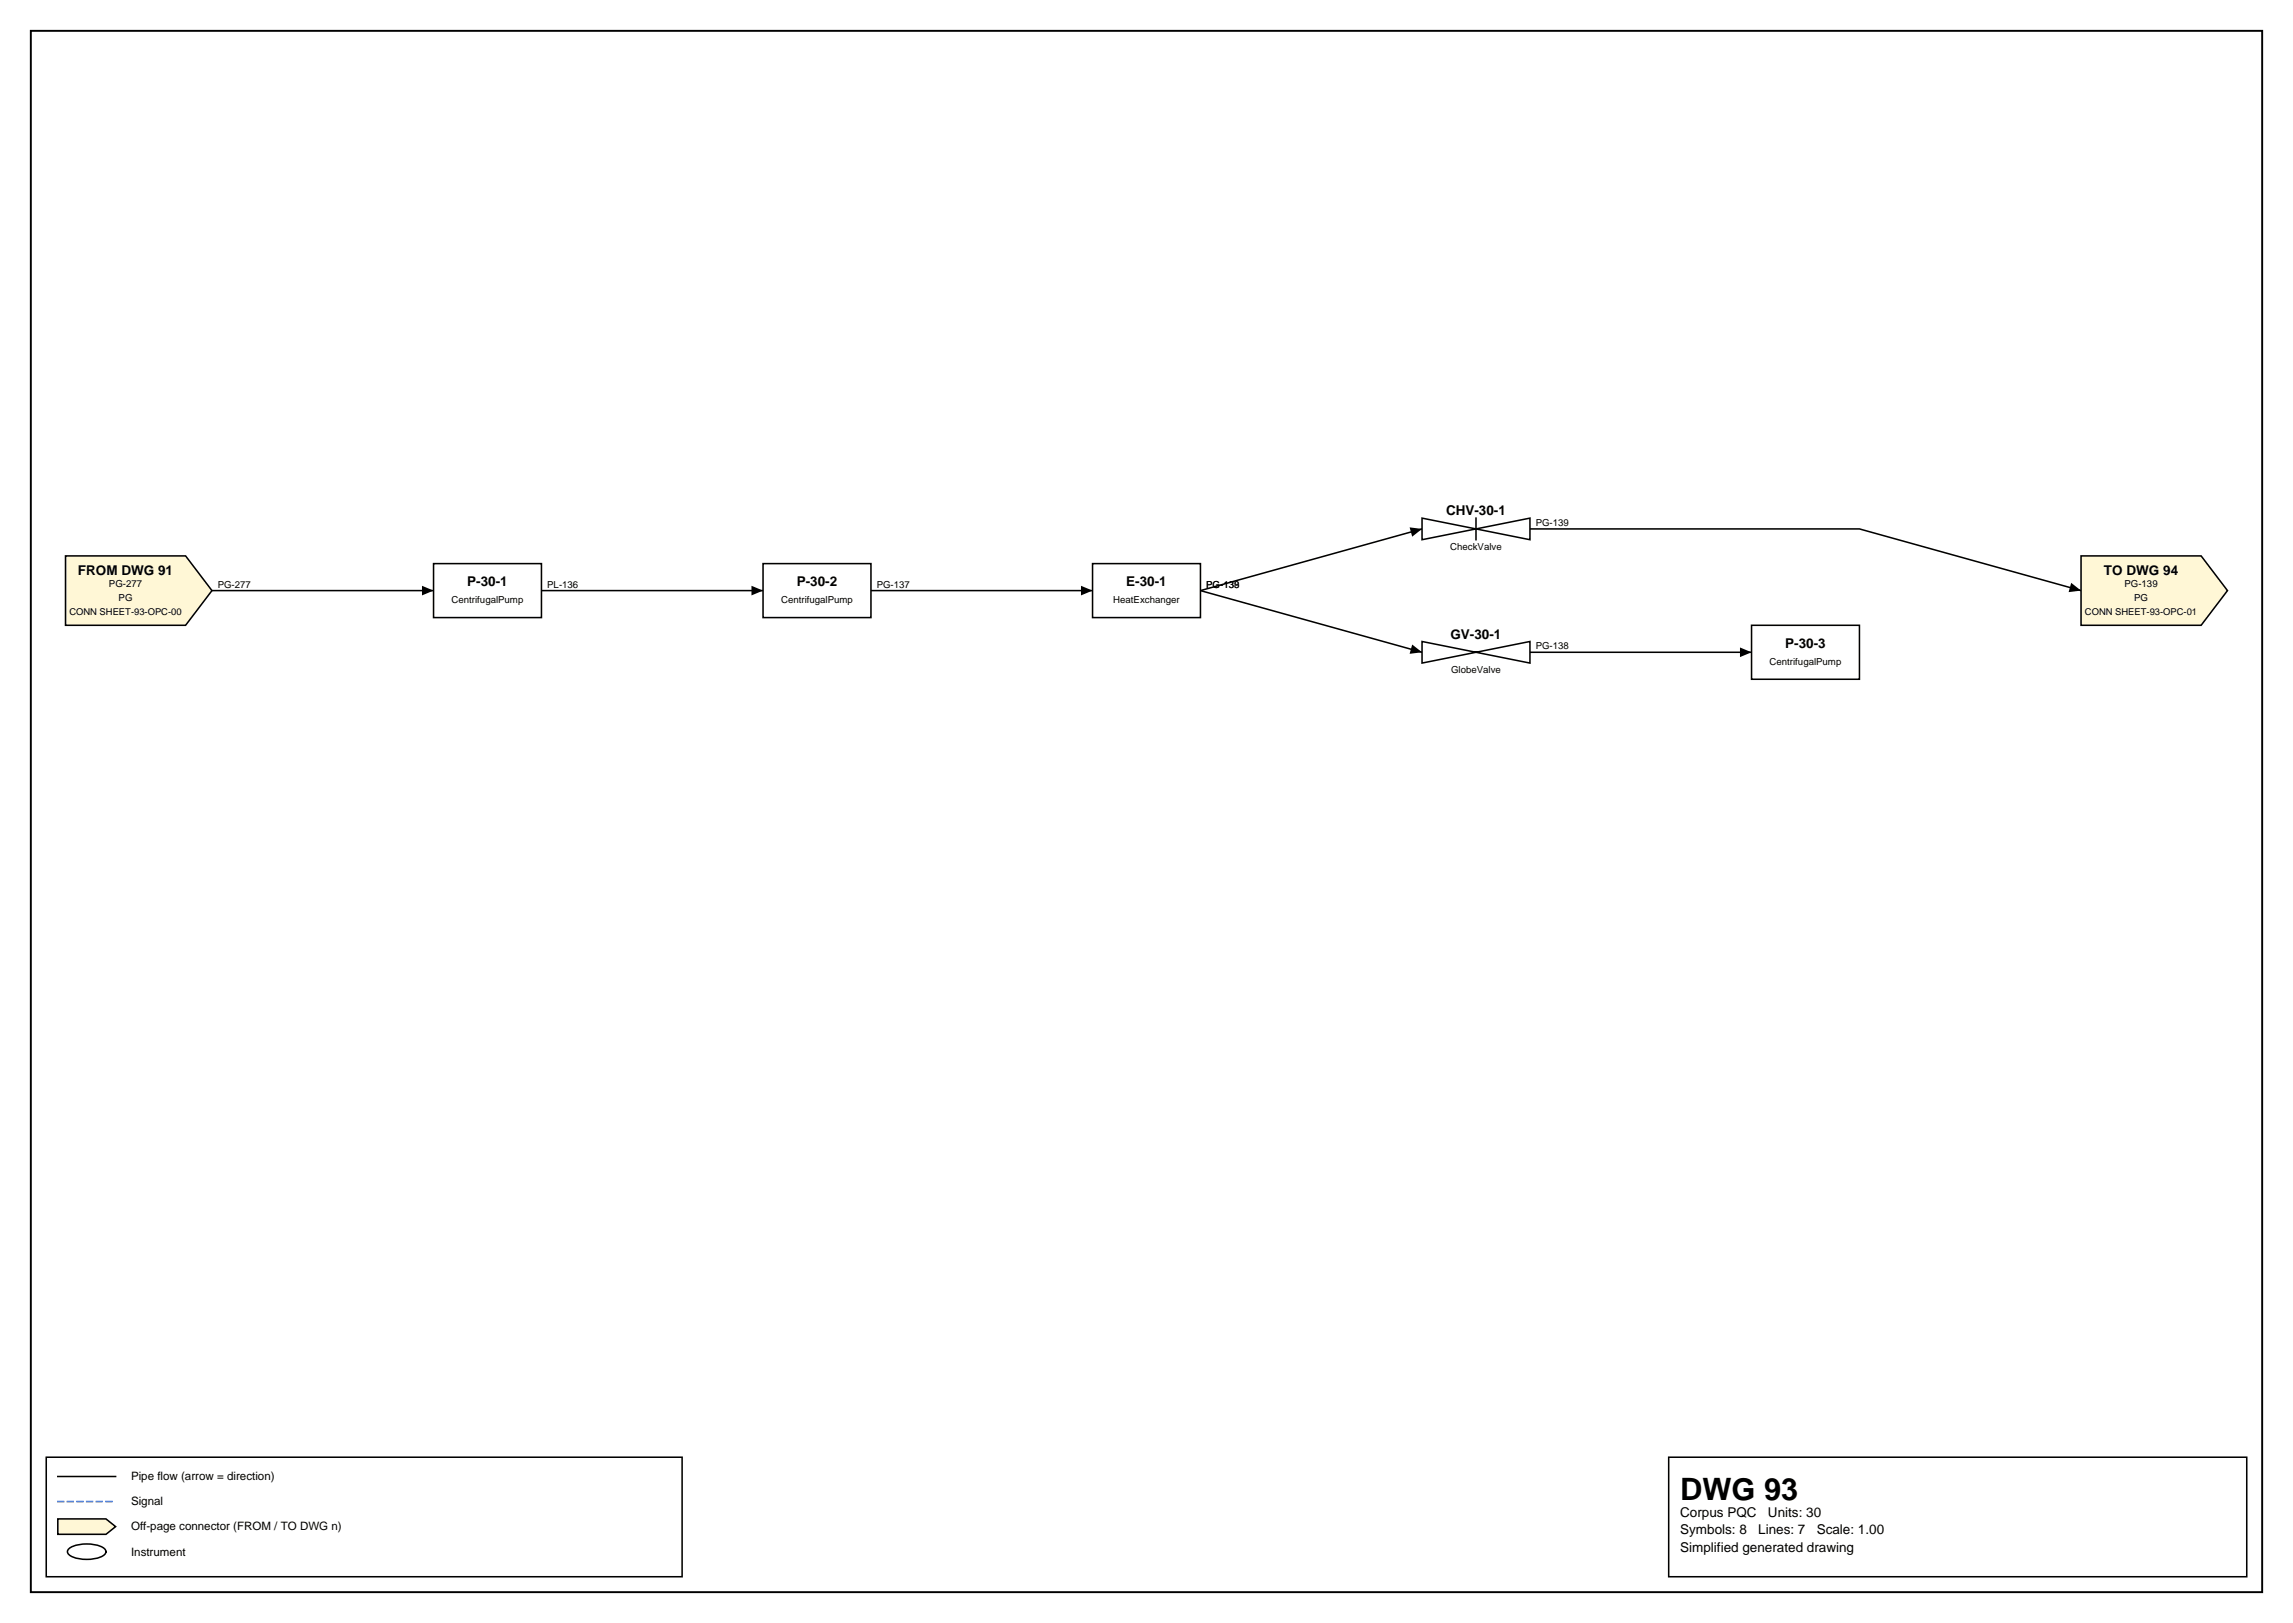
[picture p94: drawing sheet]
<svg xmlns="http://www.w3.org/2000/svg" width="420mm" height="297mm" viewBox="0 0 420 297" stroke-linecap="round" stroke-linejoin="round" font-family="sans-serif">
<defs><g id="words">
<text font-size="5.6" x="307.6" y="274.5">DWG 93</text>
<g font-size="2.5">
<text x="264.7" y="94.3">CHV-30-1</text>
<text x="14.3" y="105.1">FROM DWG 91</text>
<text x="85.5" y="107.3">P-30-1</text>
<text x="145.9" y="107.3">P-30-2</text>
<text x="206.2" y="107.3">E-30-1</text>
<text x="385.2" y="105.1">TO DWG 94</text>
<text x="265.6" y="116.9">GV-30-1</text>
<text x="326.8" y="118.6">P-30-3</text>
<text x="307.6" y="277.6">Corpus PQC</text>
<text x="307.6" y="280.8">Symbols: 8</text>
<text x="321.9" y="280.8">Lines: 7</text>
<text x="323.7" y="277.6">Units: 30</text>
<text x="332.6" y="280.8">Scale: 1.00</text>
<text x="307.6" y="284">Simplified generated drawing</text>
</g>
<g font-size="2.1">
<text x="24" y="270.9">Pipe flow (arrow = direction)</text>
<text x="24" y="275.5">Signal</text>
<text x="24" y="280.1">Off-page connector (FROM / TO DWG n)</text>
<text x="24" y="284.7">Instrument</text>
</g>
<g font-size="1.8">
<text x="265.5" y="100.6">CheckValve</text>
<text x="281.2" y="96.3">PG-139</text>
<text x="19.9" y="107.4">PG-277</text>
<text x="39.9" y="107.6">PG-277</text>
<text x="100.2" y="107.6">PL-136</text>
<text x="160.5" y="107.6">PG-137</text>
<text x="220.8" y="107.6">PG-138</text>
<text x="225.9" y="107.6">9</text>
<text x="389" y="107.4">PG-139</text>
<text x="21.7" y="110">PG</text>
<text x="82.7" y="110.4">CentrifugalPump</text>
<text x="143" y="110.4">CentrifugalPump</text>
<text x="203.8" y="110.4">HeatExchanger</text>
<text x="390.7" y="110">PG</text>
<text x="281.2" y="118.9">PG-138</text>
<text x="265.7" y="123.2">GlobeValve</text>
<text x="324" y="121.6">CentrifugalPump</text>
</g>
<g font-size="1.7">
<text x="12.7" y="112.5">CONN SHEET-93-OPC-00</text>
<text x="381.7" y="112.5">CONN SHEET-93-OPC-01</text>
</g>
</g></defs>
<path d="M5.6 5.6h408.6v285.8h-408.6z" fill="none" stroke="#000" stroke-width=".35"/>
<path d="M8.5 266.7h116.4v21.9h-116.4zM10.6 270.2h10.6M305.5 266.7h105.8v21.9h-105.8z" fill="none" stroke="#000" stroke-width=".28"/>
<path d="M10.6 274.8h10.6" fill="none" stroke="#0046c8" stroke-width=".28" stroke-dasharray="1.1 .7"/>
<path d="M10.6 278h8.8l1.8 1.4-1.8 1.4h-8.8z" fill="#fff7d6" stroke="#000" stroke-width=".28"/>
<path d="M260.3 96.8l-40.5 11.3 40.5 11.3M280.1 96.8h60.3l40.6 11.3M38.8 108.1h40.6M99.1 108.1h40.6M159.5 108.1h40.5M280.1 119.4h40.6M12.7 283.4a6.7 6.7 0 0 1 6.3 0 .72 .72 0 0 1 0 1.2 6.7 6.7 0 0 1-6.3 0 .72 .72 0 0 1 0-1.2z" fill="none" stroke="#000" stroke-width=".28"/>
<path d="M258.1 96.5l2.2 .3-1.8 1.4zM77.3 107.2l2.1 .9-2.1 .9zM137.6 107.2l2.1 .9-2.1 .9zM197.9 107.2l2.1 .9-2.1 .9zM258.5 118l1.8 1.4-2.2 .3zM318.6 118.5l2.1 .9-2.1 .9zM379.2 106.7l1.8 1.4-2.3 .3z" fill="#000"/>
<path d="M320.7 114.4h19.7v9.9h-19.7z" fill="#fff" stroke="#000" stroke-width=".28"/>
<path d="M12 101.7h22l4.8 6.4-4.8 6.3h-22z" fill="#fff7d6" stroke="#000" stroke-width=".28"/>
<g fill="#fff">
<path d="M260.3 114.4h19.8v9.9h-19.8z"/>
<path d="M260.3 91.9h19.8v9.8h-19.8z"/>
</g>
<g fill="#fff" stroke="#000" stroke-width=".28">
<path d="M260.3 117.4l19.8 4v-4l-19.8 4z"/>
<path d="M139.7 103.2h19.8v9.8h-19.8z"/>
<path d="M260.3 94.8l19.8 4v-4l-19.8 4z"/>
</g>
<path d="M270.2 94.8v4" fill="none" stroke="#000" stroke-width=".28"/>
<path d="M381 101.7h22l4.8 6.4-4.8 6.3h-22z" fill="#fff7d6" stroke="#000" stroke-width=".28"/>
<g fill="#fff" stroke="#000" stroke-width=".28">
<path d="M200 103.2h19.8v9.8h-19.8z"/>
<path d="M79.4 103.2h19.7v9.8h-19.7z"/>
</g>
<use href="#words"/>
</svg>
